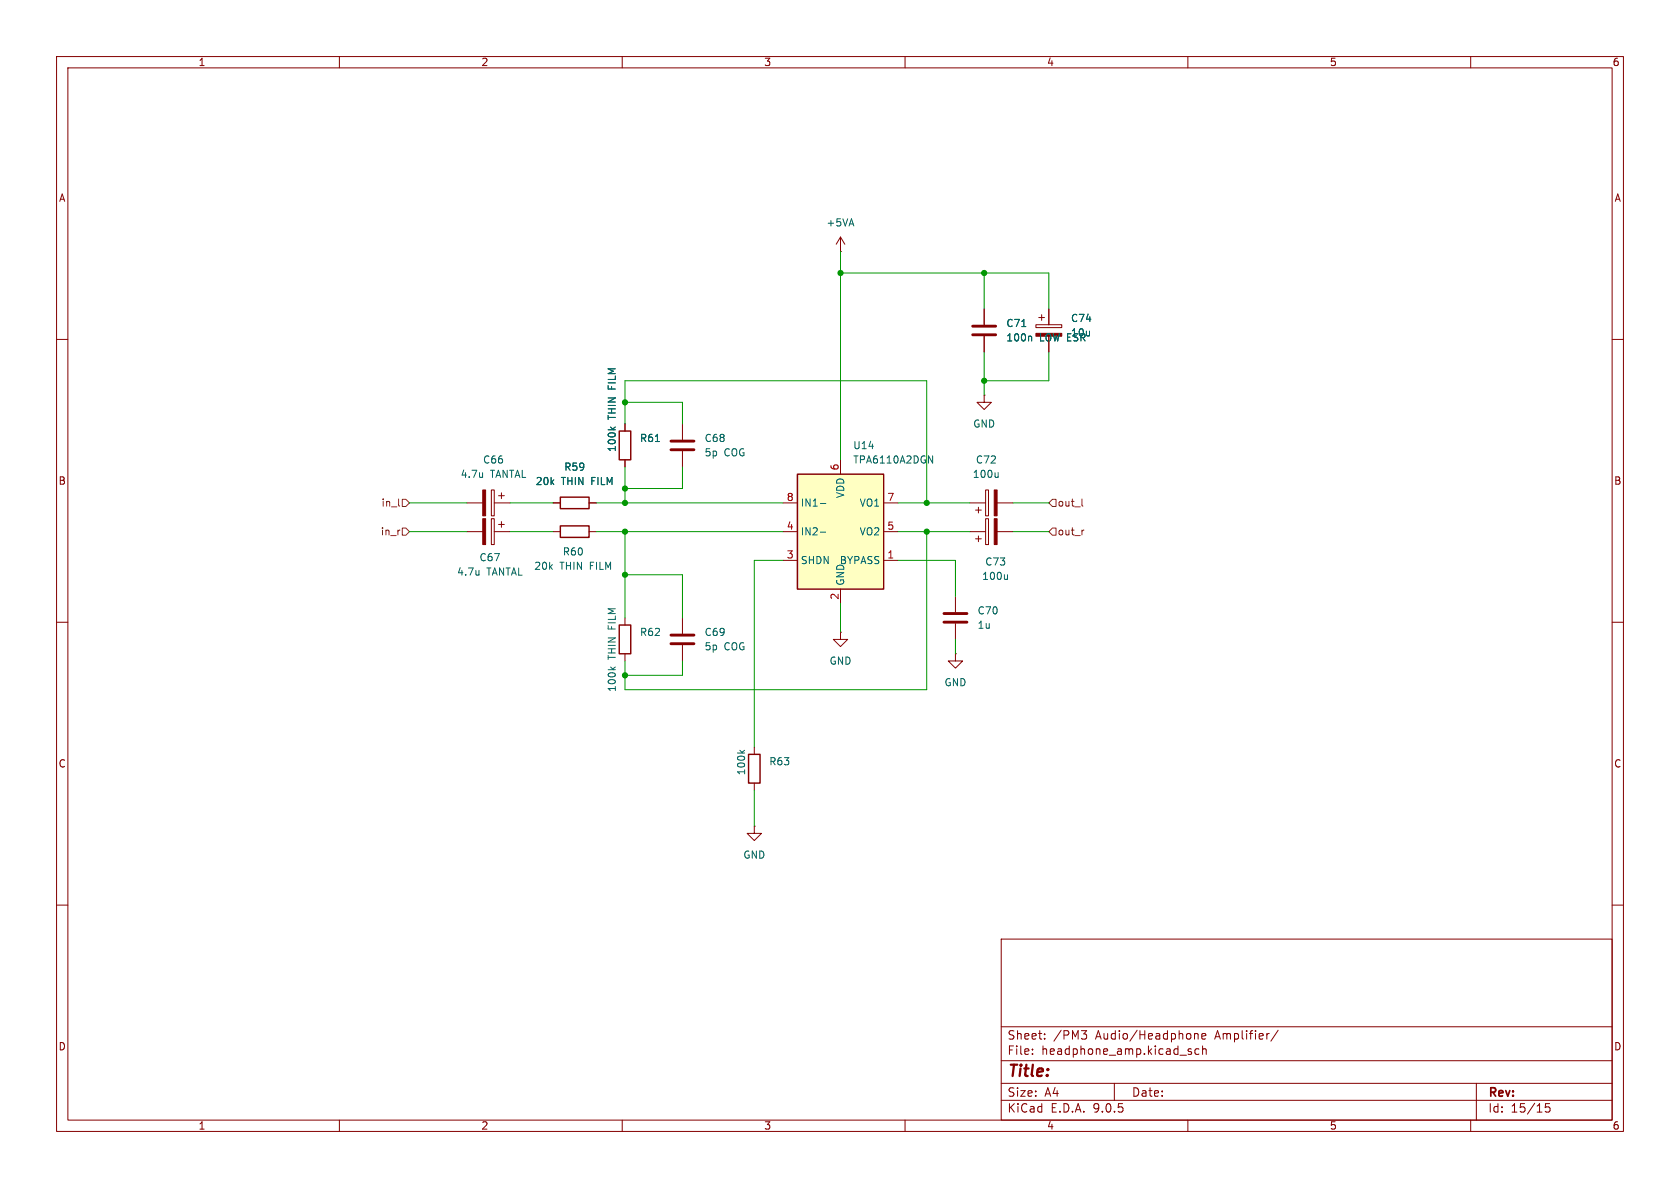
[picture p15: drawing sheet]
(kicad_sch
 (version 20250114)
 (generator "eeschema")
 (generator_version "9.0")
 (paper "A4")
 (lib_symbols
  (symbol "Amplifier_Audio:TPA6110A2DGN" (exclude_from_sim no) (in_bom yes) (on_board yes)
   (property "Reference" "U" (at -6.35 11.43 0) (effects (font (size 1.27 1.27))))
   (property "Value" "TPA6110A2DGN" (at 6.35 11.43 0) (effects (font (size 1.27 1.27))))
   (property "Footprint" "Package_SO:HVSSOP-8-1EP_3x3mm_P0.65mm_EP1.57x1.89mm" (at 0 0 0) (effects (font (size 1.27 1.27)
    (italic yes)) (hide yes)))
   (property "Datasheet" "https://www.ti.com/lit/ds/symlink/tpa6110a2.pdf" (at 0 0 0) (effects (font (size 1.27 1.27)) (hide yes)))
   (property "Description" "150-mW Stereo Audio Power Amplifier, HVSSOP" (at 0 0 0) (effects (font (size 1.27 1.27)) (hide yes)))
   (symbol "TPA6110A2DGN_0_1"
    (rectangle (start -7.62 10.16) (end 7.62 -10.16) (stroke (width 0.254) (type default)) (fill (type background))))
   (symbol "TPA6110A2DGN_1_1"
    (pin input line (at -10.16 5.08 0) (length 2.54) (name "IN1-" (effects (font (size 1.27 1.27)))) (number "8" (effects (font (size 1.27 1.27)))))
    (pin input line (at -10.16 0 0) (length 2.54) (name "IN2-" (effects (font (size 1.27 1.27)))) (number "4" (effects (font (size 1.27 1.27)))))
    (pin input line (at -10.16 -5.08 0) (length 2.54) (name "SHDN" (effects (font (size 1.27 1.27)))) (number "3" (effects (font (size 1.27 1.27)))))
    (pin power_in line (at 0 12.7 270) (length 2.54) (name "VDD" (effects (font (size 1.27 1.27)))) (number "6" (effects (font (size 1.27 1.27)))))
    (pin power_in line (at 0 -12.7 90) (length 2.54) (name "GND" (effects (font (size 1.27 1.27)))) (number "2" (effects (font (size 1.27 1.27)))))
    (pin passive line (at 0 -12.7 90) (length 2.54) (hide yes) (name "GND" (effects (font (size 1.27 1.27)))) (number "9" (effects (font (size 1.27 1.27)))))
    (pin output line (at 10.16 5.08 180) (length 2.54) (name "VO1" (effects (font (size 1.27 1.27)))) (number "7" (effects (font (size 1.27 1.27)))))
    (pin output line (at 10.16 0 180) (length 2.54) (name "VO2" (effects (font (size 1.27 1.27)))) (number "5" (effects (font (size 1.27 1.27)))))
    (pin passive line (at 10.16 -5.08 180) (length 2.54) (name "BYPASS" (effects (font (size 1.27 1.27)))) (number "1" (effects (font (size 1.27 1.27))))))
   (embedded_fonts no))
  (symbol "Device:C"
   (pin_numbers (hide yes))
   (pin_names
    (offset 0.254)) (exclude_from_sim no) (in_bom yes) (on_board yes)
   (property "Reference" "C" (at 0.635 2.54 0) (effects (font (size 1.27 1.27)) (justify left)))
   (property "Value" "C" (at 0.635 -2.54 0) (effects (font (size 1.27 1.27)) (justify left)))
   (property "Footprint" "" (at 0.9652 -3.81 0) (effects (font (size 1.27 1.27)) (hide yes)))
   (property "Datasheet" "~" (at 0 0 0) (effects (font (size 1.27 1.27)) (hide yes)))
   (property "Description" "Unpolarized capacitor" (at 0 0 0) (effects (font (size 1.27 1.27)) (hide yes)))
   (symbol "C_0_1"
    (polyline (pts (xy -2.032 0.762) (xy 2.032 0.762)) (stroke (width 0.508) (type default)) (fill (type none)))
    (polyline (pts (xy -2.032 -0.762) (xy 2.032 -0.762)) (stroke (width 0.508) (type default)) (fill (type none))))
   (symbol "C_1_1"
    (pin passive line (at 0 3.81 270) (length 2.794) (name "~" (effects (font (size 1.27 1.27)))) (number "1" (effects (font (size 1.27 1.27)))))
    (pin passive line (at 0 -3.81 90) (length 2.794) (name "~" (effects (font (size 1.27 1.27)))) (number "2" (effects (font (size 1.27 1.27))))))
   (embedded_fonts no))
  (symbol "Device:C_Polarized"
   (pin_numbers (hide yes))
   (pin_names
    (offset 0.254)) (exclude_from_sim no) (in_bom yes) (on_board yes)
   (property "Reference" "C" (at 0.635 2.54 0) (effects (font (size 1.27 1.27)) (justify left)))
   (property "Value" "C_Polarized" (at 0.635 -2.54 0) (effects (font (size 1.27 1.27)) (justify left)))
   (property "Footprint" "" (at 0.9652 -3.81 0) (effects (font (size 1.27 1.27)) (hide yes)))
   (property "Datasheet" "~" (at 0 0 0) (effects (font (size 1.27 1.27)) (hide yes)))
   (property "Description" "Polarized capacitor" (at 0 0 0) (effects (font (size 1.27 1.27)) (hide yes)))
   (symbol "C_Polarized_0_1"
    (rectangle (start -2.286 0.508) (end 2.286 1.016) (stroke (width 0) (type default)) (fill (type none)))
    (polyline (pts (xy -1.778 2.286) (xy -0.762 2.286)) (stroke (width 0) (type default)) (fill (type none)))
    (polyline (pts (xy -1.27 2.794) (xy -1.27 1.778)) (stroke (width 0) (type default)) (fill (type none)))
    (rectangle (start 2.286 -0.508) (end -2.286 -1.016) (stroke (width 0) (type default)) (fill (type outline))))
   (symbol "C_Polarized_1_1"
    (pin passive line (at 0 3.81 270) (length 2.794) (name "~" (effects (font (size 1.27 1.27)))) (number "1" (effects (font (size 1.27 1.27)))))
    (pin passive line (at 0 -3.81 90) (length 2.794) (name "~" (effects (font (size 1.27 1.27)))) (number "2" (effects (font (size 1.27 1.27))))))
   (embedded_fonts no))
  (symbol "Device:R"
   (pin_numbers (hide yes))
   (pin_names
    (offset 0)) (exclude_from_sim no) (in_bom yes) (on_board yes)
   (property "Reference" "R" (at 2.032 0 90) (effects (font (size 1.27 1.27))))
   (property "Value" "R" (at 0 0 90) (effects (font (size 1.27 1.27))))
   (property "Footprint" "" (at -1.778 0 90) (effects (font (size 1.27 1.27)) (hide yes)))
   (property "Datasheet" "~" (at 0 0 0) (effects (font (size 1.27 1.27)) (hide yes)))
   (property "Description" "Resistor" (at 0 0 0) (effects (font (size 1.27 1.27)) (hide yes)))
   (symbol "R_0_1"
    (rectangle (start -1.016 -2.54) (end 1.016 2.54) (stroke (width 0.254) (type default)) (fill (type none))))
   (symbol "R_1_1"
    (pin passive line (at 0 3.81 270) (length 1.27) (name "~" (effects (font (size 1.27 1.27)))) (number "1" (effects (font (size 1.27 1.27)))))
    (pin passive line (at 0 -3.81 90) (length 1.27) (name "~" (effects (font (size 1.27 1.27)))) (number "2" (effects (font (size 1.27 1.27))))))
   (embedded_fonts no))
  (symbol "power:+5VA"
   (power)
   (pin_numbers (hide yes))
   (pin_names
    (offset 0) (hide yes)) (exclude_from_sim no) (in_bom yes) (on_board yes)
   (property "Reference" "#PWR" (at 0 -3.81 0) (effects (font (size 1.27 1.27)) (hide yes)))
   (property "Value" "+5VA" (at 0 3.556 0) (effects (font (size 1.27 1.27))))
   (property "Footprint" "" (at 0 0 0) (effects (font (size 1.27 1.27)) (hide yes)))
   (property "Datasheet" "" (at 0 0 0) (effects (font (size 1.27 1.27)) (hide yes)))
   (property "Description" "Power symbol creates a global label with name \"+5VA\"" (at 0 0 0) (effects (font (size 1.27 1.27)) (hide yes)))
   (symbol "+5VA_0_1"
    (polyline (pts (xy -0.762 1.27) (xy 0 2.54)) (stroke (width 0) (type default)) (fill (type none)))
    (polyline (pts (xy 0 2.54) (xy 0.762 1.27)) (stroke (width 0) (type default)) (fill (type none)))
    (polyline (pts (xy 0 0) (xy 0 2.54)) (stroke (width 0) (type default)) (fill (type none))))
   (symbol "+5VA_1_1"
    (pin power_in line (at 0 0 90) (length 0) (name "~" (effects (font (size 1.27 1.27)))) (number "1" (effects (font (size 1.27 1.27))))))
   (embedded_fonts no))
  (symbol "power:GND"
   (power)
   (pin_numbers (hide yes))
   (pin_names
    (offset 0) (hide yes)) (exclude_from_sim no) (in_bom yes) (on_board yes)
   (property "Reference" "#PWR" (at 0 -6.35 0) (effects (font (size 1.27 1.27)) (hide yes)))
   (property "Value" "GND" (at 0 -3.81 0) (effects (font (size 1.27 1.27))))
   (property "Footprint" "" (at 0 0 0) (effects (font (size 1.27 1.27)) (hide yes)))
   (property "Datasheet" "" (at 0 0 0) (effects (font (size 1.27 1.27)) (hide yes)))
   (property "Description" "Power symbol creates a global label with name \"GND\" , ground" (at 0 0 0) (effects (font (size 1.27 1.27)) (hide yes)))
   (symbol "GND_0_1"
    (polyline (pts (xy 0 0) (xy 0 -1.27) (xy 1.27 -1.27) (xy 0 -2.54) (xy -1.27 -1.27) (xy 0 -1.27)) (stroke (width 0) (type default)) (fill (type none))))
   (symbol "GND_1_1"
    (pin power_in line (at 0 0 270) (length 0) (name "~" (effects (font (size 1.27 1.27)))) (number "1" (effects (font (size 1.27 1.27))))))
   (embedded_fonts no)))
 (junction
  (at 110.49 93.98)
  (diameter 0)
  (color 0 0 0 0))
 (junction
  (at 163.83 88.9)
  (diameter 0)
  (color 0 0 0 0))
 (junction
  (at 110.49 119.38)
  (diameter 0)
  (color 0 0 0 0))
 (junction
  (at 148.59 48.26)
  (diameter 0)
  (color 0 0 0 0))
 (junction
  (at 110.49 88.9)
  (diameter 0)
  (color 0 0 0 0))
 (junction
  (at 173.99 48.26)
  (diameter 0)
  (color 0 0 0 0))
 (junction
  (at 110.49 71.12)
  (diameter 0)
  (color 0 0 0 0))
 (junction
  (at 173.99 67.31)
  (diameter 0)
  (color 0 0 0 0))
 (junction
  (at 110.49 101.6)
  (diameter 0)
  (color 0 0 0 0))
 (junction
  (at 110.49 86.36)
  (diameter 0)
  (color 0 0 0 0))
 (junction
  (at 163.83 93.98)
  (diameter 0)
  (color 0 0 0 0))
 (wire
  (pts (xy 105.41 93.98) (xy 110.49 93.98))
  (stroke (width 0) (type default)))
 (wire
  (pts (xy 173.99 48.26) (xy 185.42 48.26))
  (stroke (width 0) (type default)))
 (wire
  (pts (xy 110.49 116.84) (xy 110.49 119.38))
  (stroke (width 0) (type default)))
 (wire
  (pts (xy 163.83 93.98) (xy 158.75 93.98))
  (stroke (width 0) (type default)))
 (wire
  (pts (xy 110.49 74.93) (xy 110.49 71.12))
  (stroke (width 0) (type default)))
 (wire
  (pts (xy 90.17 93.98) (xy 97.79 93.98))
  (stroke (width 0) (type default)))
 (wire
  (pts (xy 168.91 99.06) (xy 168.91 105.41))
  (stroke (width 0) (type default)))
 (wire
  (pts (xy 120.65 86.36) (xy 110.49 86.36))
  (stroke (width 0) (type default)))
 (wire
  (pts (xy 110.49 93.98) (xy 138.43 93.98))
  (stroke (width 0) (type default)))
 (wire
  (pts (xy 163.83 88.9) (xy 171.45 88.9))
  (stroke (width 0) (type default)))
 (wire
  (pts (xy 110.49 93.98) (xy 110.49 101.6))
  (stroke (width 0) (type default)))
 (wire
  (pts (xy 110.49 86.36) (xy 110.49 88.9))
  (stroke (width 0) (type default)))
 (wire
  (pts (xy 148.59 44.45) (xy 148.59 48.26))
  (stroke (width 0) (type default)))
 (wire
  (pts (xy 173.99 62.23) (xy 173.99 67.31))
  (stroke (width 0) (type default)))
 (wire
  (pts (xy 110.49 101.6) (xy 110.49 109.22))
  (stroke (width 0) (type default)))
 (wire
  (pts (xy 110.49 121.92) (xy 163.83 121.92))
  (stroke (width 0) (type default)))
 (wire
  (pts (xy 110.49 67.31) (xy 163.83 67.31))
  (stroke (width 0) (type default)))
 (wire
  (pts (xy 120.65 82.55) (xy 120.65 86.36))
  (stroke (width 0) (type default)))
 (wire
  (pts (xy 185.42 48.26) (xy 185.42 54.61))
  (stroke (width 0) (type default)))
 (wire
  (pts (xy 90.17 88.9) (xy 97.79 88.9))
  (stroke (width 0) (type default)))
 (wire
  (pts (xy 110.49 82.55) (xy 110.49 86.36))
  (stroke (width 0) (type default)))
 (wire
  (pts (xy 163.83 121.92) (xy 163.83 93.98))
  (stroke (width 0) (type default)))
 (wire
  (pts (xy 173.99 67.31) (xy 173.99 69.85))
  (stroke (width 0) (type default)))
 (wire
  (pts (xy 120.65 74.93) (xy 120.65 71.12))
  (stroke (width 0) (type default)))
 (wire
  (pts (xy 173.99 67.31) (xy 185.42 67.31))
  (stroke (width 0) (type default)))
 (wire
  (pts (xy 105.41 88.9) (xy 110.49 88.9))
  (stroke (width 0) (type default)))
 (wire
  (pts (xy 179.07 88.9) (xy 185.42 88.9))
  (stroke (width 0) (type default)))
 (wire
  (pts (xy 148.59 81.28) (xy 148.59 48.26))
  (stroke (width 0) (type default)))
 (wire
  (pts (xy 163.83 67.31) (xy 163.83 88.9))
  (stroke (width 0) (type default)))
 (wire
  (pts (xy 185.42 62.23) (xy 185.42 67.31))
  (stroke (width 0) (type default)))
 (wire
  (pts (xy 148.59 106.68) (xy 148.59 111.76))
  (stroke (width 0) (type default)))
 (wire
  (pts (xy 120.65 109.22) (xy 120.65 101.6))
  (stroke (width 0) (type default)))
 (wire
  (pts (xy 133.35 139.7) (xy 133.35 146.05))
  (stroke (width 0) (type default)))
 (wire
  (pts (xy 158.75 99.06) (xy 168.91 99.06))
  (stroke (width 0) (type default)))
 (wire
  (pts (xy 120.65 101.6) (xy 110.49 101.6))
  (stroke (width 0) (type default)))
 (wire
  (pts (xy 163.83 93.98) (xy 171.45 93.98))
  (stroke (width 0) (type default)))
 (wire
  (pts (xy 72.39 93.98) (xy 82.55 93.98))
  (stroke (width 0) (type default)))
 (wire
  (pts (xy 173.99 48.26) (xy 173.99 54.61))
  (stroke (width 0) (type default)))
 (wire
  (pts (xy 120.65 116.84) (xy 120.65 119.38))
  (stroke (width 0) (type default)))
 (wire
  (pts (xy 110.49 71.12) (xy 110.49 67.31))
  (stroke (width 0) (type default)))
 (wire
  (pts (xy 110.49 119.38) (xy 110.49 121.92))
  (stroke (width 0) (type default)))
 (wire
  (pts (xy 110.49 88.9) (xy 138.43 88.9))
  (stroke (width 0) (type default)))
 (wire
  (pts (xy 120.65 119.38) (xy 110.49 119.38))
  (stroke (width 0) (type default)))
 (wire
  (pts (xy 133.35 99.06) (xy 138.43 99.06))
  (stroke (width 0) (type default)))
 (wire
  (pts (xy 179.07 93.98) (xy 185.42 93.98))
  (stroke (width 0) (type default)))
 (wire
  (pts (xy 120.65 71.12) (xy 110.49 71.12))
  (stroke (width 0) (type default)))
 (wire
  (pts (xy 148.59 48.26) (xy 173.99 48.26))
  (stroke (width 0) (type default)))
 (wire
  (pts (xy 72.39 88.9) (xy 82.55 88.9))
  (stroke (width 0) (type default)))
 (wire
  (pts (xy 168.91 113.03) (xy 168.91 115.57))
  (stroke (width 0) (type default)))
 (wire
  (pts (xy 133.35 132.08) (xy 133.35 99.06))
  (stroke (width 0) (type default)))
 (wire
  (pts (xy 163.83 88.9) (xy 158.75 88.9))
  (stroke (width 0) (type default)))
 (hierarchical_label "out_l"
  (shape input)
  (at 185.42 88.9 0)
  (effects (font (size 1.27 1.27)) (justify left)))
 (hierarchical_label "out_r"
  (shape input)
  (at 185.42 93.98 0)
  (effects (font (size 1.27 1.27)) (justify left)))
 (hierarchical_label "in_r"
  (shape input)
  (at 72.39 93.98 180)
  (effects (font (size 1.27 1.27)) (justify right)))
 (hierarchical_label "in_l"
  (shape input)
  (at 72.39 88.9 180)
  (effects (font (size 1.27 1.27)) (justify right)))
 (symbol
  (lib_id "Device:C")
  (at 173.99 58.42 0)
  (unit 1)
  (exclude_from_sim no)
  (in_bom yes)
  (on_board yes)
  (dnp no)
  (fields_autoplaced yes)
  (property "Reference" "C71" (at 177.8 57.1499 0) (effects (font (size 1.27 1.27)) (justify left)))
  (property "Value" "100n LOW ESR" (at 177.8 59.6899 0) (effects (font (size 1.27 1.27)) (justify left)))
  (property "Footprint" "Capacitor_SMD:C_0603_1608Metric" (at 174.9552 62.23 0) (effects (font (size 1.27 1.27)) (hide yes)))
  (property "Datasheet" "~" (at 173.99 58.42 0) (effects (font (size 1.27 1.27)) (hide yes)))
  (property "Description" "Unpolarized capacitor" (at 173.99 58.42 0) (effects (font (size 1.27 1.27)) (hide yes)))
  (property "MPN" "GPC0603104-X7R" (at 173.99 58.42 0) (effects (font (size 1.27 1.27)) (hide yes)))
  (property "Manufacturer" "" (at 173.99 58.42 0) (effects (font (size 1.27 1.27)) (hide yes)))
  (property "Sim.Type" "" (at 173.99 58.42 0) (effects (font (size 1.27 1.27)) (hide yes)))
  (pin "2")
  (pin "1")
  (instances (project "" (path "" (reference "C71") (unit 1))) (project "HW_prototype_2025-07-08" (path "" (reference "C?") (unit 1)))))
 (symbol
  (lib_id "Device:R")
  (at 133.35 135.89 180)
  (unit 1)
  (exclude_from_sim no)
  (in_bom yes)
  (on_board yes)
  (dnp no)
  (property "Reference" "R63" (at 135.89 134.6199 0) (effects (font (size 1.27 1.27)) (justify right)))
  (property "Value" "100k" (at 131.064 137.16 90) (effects (font (size 1.27 1.27)) (justify right)))
  (property "Footprint" "Resistor_SMD:R_0603_1608Metric" (at 135.128 135.89 90) (effects (font (size 1.27 1.27)) (hide yes)))
  (property "Datasheet" "~" (at 133.35 135.89 0) (effects (font (size 1.27 1.27)) (hide yes)))
  (property "Description" "Resistor" (at 133.35 135.89 0) (effects (font (size 1.27 1.27)) (hide yes)))
  (property "MPN" "GPR0603100K" (at 133.35 135.89 0) (effects (font (size 1.27 1.27)) (hide yes)))
  (property "Manufacturer" "" (at 133.35 135.89 0) (effects (font (size 1.27 1.27)) (hide yes)))
  (property "Sim.Type" "" (at 133.35 135.89 0) (effects (font (size 1.27 1.27)) (hide yes)))
  (pin "2")
  (pin "1")
  (instances (project "" (path "" (reference "R63") (unit 1))) (project "HW_prototype_2025-07-08" (path "" (reference "R?") (unit 1)))))
 (symbol
  (lib_id "power:GND")
  (at 168.91 115.57 0)
  (unit 1)
  (exclude_from_sim no)
  (in_bom yes)
  (on_board yes)
  (dnp no)
  (fields_autoplaced yes)
  (property "Reference" "#PWR0103" (at 168.91 121.92 0) (effects (font (size 1.27 1.27)) (hide yes)))
  (property "Value" "GND" (at 168.91 120.65 0) (effects (font (size 1.27 1.27))))
  (property "Footprint" "" (at 168.91 115.57 0) (effects (font (size 1.27 1.27)) (hide yes)))
  (property "Datasheet" "" (at 168.91 115.57 0) (effects (font (size 1.27 1.27)) (hide yes)))
  (property "Description" "Power symbol creates a global label with name \"GND\" , ground" (at 168.91 115.57 0) (effects (font (size 1.27 1.27)) (hide yes)))
  (pin "1")
  (instances (project "" (path "" (reference "#PWR0103") (unit 1))) (project "HW_prototype_2025-07-08" (path "" (reference "#PWR?") (unit 1)))))
 (symbol
  (lib_id "Device:R")
  (at 101.6 88.9 90)
  (unit 1)
  (exclude_from_sim no)
  (in_bom yes)
  (on_board yes)
  (dnp no)
  (fields_autoplaced yes)
  (property "Reference" "R59" (at 101.6 82.55 90) (effects (font (size 1.27 1.27))))
  (property "Value" "20k THIN FILM" (at 101.6 85.09 90) (effects (font (size 1.27 1.27))))
  (property "Footprint" "Resistor_SMD:R_0603_1608Metric" (at 101.6 90.678 90) (effects (font (size 1.27 1.27)) (hide yes)))
  (property "Datasheet" "~" (at 101.6 88.9 0) (effects (font (size 1.27 1.27)) (hide yes)))
  (property "Description" "Resistor" (at 101.6 88.9 0) (effects (font (size 1.27 1.27)) (hide yes)))
  (property "MPN" "GPR060320K" (at 101.6 88.9 90) (effects (font (size 1.27 1.27)) (hide yes)))
  (property "Manufacturer" "" (at 101.6 88.9 90) (effects (font (size 1.27 1.27)) (hide yes)))
  (property "Sim.Type" "" (at 101.6 88.9 90) (effects (font (size 1.27 1.27)) (hide yes)))
  (pin "2")
  (pin "1")
  (instances (project "" (path "" (reference "R59") (unit 1))) (project "HW_prototype_2025-07-08" (path "" (reference "R?") (unit 1)))))
 (symbol
  (lib_id "power:GND")
  (at 173.99 69.85 0)
  (unit 1)
  (exclude_from_sim no)
  (in_bom yes)
  (on_board yes)
  (dnp no)
  (fields_autoplaced yes)
  (property "Reference" "#PWR0104" (at 173.99 76.2 0) (effects (font (size 1.27 1.27)) (hide yes)))
  (property "Value" "GND" (at 173.99 74.93 0) (effects (font (size 1.27 1.27))))
  (property "Footprint" "" (at 173.99 69.85 0) (effects (font (size 1.27 1.27)) (hide yes)))
  (property "Datasheet" "" (at 173.99 69.85 0) (effects (font (size 1.27 1.27)) (hide yes)))
  (property "Description" "Power symbol creates a global label with name \"GND\" , ground" (at 173.99 69.85 0) (effects (font (size 1.27 1.27)) (hide yes)))
  (pin "1")
  (instances (project "" (path "" (reference "#PWR0104") (unit 1))) (project "HW_prototype_2025-07-08" (path "" (reference "#PWR?") (unit 1)))))
 (symbol
  (lib_id "Device:C")
  (at 120.65 78.74 0)
  (unit 1)
  (exclude_from_sim no)
  (in_bom yes)
  (on_board yes)
  (dnp no)
  (fields_autoplaced yes)
  (property "Reference" "C68" (at 124.46 77.4699 0) (effects (font (size 1.27 1.27)) (justify left)))
  (property "Value" "5p COG" (at 124.46 80.0099 0) (effects (font (size 1.27 1.27)) (justify left)))
  (property "Footprint" "Capacitor_SMD:C_0603_1608Metric" (at 121.6152 82.55 0) (effects (font (size 1.27 1.27)) (hide yes)))
  (property "Datasheet" "~" (at 120.65 78.74 0) (effects (font (size 1.27 1.27)) (hide yes)))
  (property "Description" "Unpolarized capacitor" (at 120.65 78.74 0) (effects (font (size 1.27 1.27)) (hide yes)))
  (property "MPN" "06035A5R0CAT2A" (at 120.65 78.74 0) (effects (font (size 1.27 1.27)) (hide yes)))
  (property "Manufacturer" "AVX" (at 120.65 78.74 0) (effects (font (size 1.27 1.27)) (hide yes)))
  (property "Sim.Type" "" (at 120.65 78.74 0) (effects (font (size 1.27 1.27)) (hide yes)))
  (pin "2")
  (pin "1")
  (instances (project "" (path "" (reference "C68") (unit 1))) (project "HW_prototype_2025-07-08" (path "" (reference "C?") (unit 1)))))
 (symbol
  (lib_id "Device:C_Polarized")
  (at 175.26 93.98 90)
  (unit 1)
  (exclude_from_sim no)
  (in_bom yes)
  (on_board yes)
  (dnp no)
  (property "Reference" "C73" (at 176.022 99.314 90) (effects (font (size 1.27 1.27))))
  (property "Value" "100u" (at 176.022 101.854 90) (effects (font (size 1.27 1.27))))
  (property "Footprint" "Capacitor_SMD:CP_Elec_6.3x7.7" (at 179.07 93.0148 0) (effects (font (size 1.27 1.27)) (hide yes)))
  (property "Datasheet" "~" (at 175.26 93.98 0) (effects (font (size 1.27 1.27)) (hide yes)))
  (property "Description" "Polarized capacitor" (at 175.26 93.98 0) (effects (font (size 1.27 1.27)) (hide yes)))
  (property "MPN" "865060445005" (at 175.26 93.98 90) (effects (font (size 1.27 1.27)) (hide yes)))
  (property "Manufacturer" "Wurth Elektronik " (at 175.26 93.98 90) (effects (font (size 1.27 1.27)) (hide yes)))
  (property "Sim.Type" "" (at 175.26 93.98 90) (effects (font (size 1.27 1.27)) (hide yes)))
  (pin "2")
  (pin "1")
  (instances (project "" (path "" (reference "C73") (unit 1))) (project "HW_prototype_2025-07-08" (path "" (reference "C?") (unit 1)))))
 (symbol
  (lib_id "Device:C_Polarized")
  (at 86.36 93.98 270)
  (unit 1)
  (exclude_from_sim no)
  (in_bom yes)
  (on_board yes)
  (dnp no)
  (property "Reference" "C67" (at 86.614 98.552 90) (effects (font (size 1.27 1.27))))
  (property "Value" "4.7u TANTAL" (at 86.614 101.092 90) (effects (font (size 1.27 1.27))))
  (property "Footprint" "Capacitor_Tantalum_SMD:CP_EIA-3216-18_Kemet-A" (at 82.55 94.9452 0) (effects (font (size 1.27 1.27)) (hide yes)))
  (property "Datasheet" "~" (at 86.36 93.98 0) (effects (font (size 1.27 1.27)) (hide yes)))
  (property "Description" "Polarized capacitor" (at 86.36 93.98 0) (effects (font (size 1.27 1.27)) (hide yes)))
  (property "MPN" "T495A475K010ATE1K3" (at 86.36 93.98 90) (effects (font (size 1.27 1.27)) (hide yes)))
  (property "Manufacturer" "Kemet" (at 86.36 93.98 90) (effects (font (size 1.27 1.27)) (hide yes)))
  (property "Sim.Type" "" (at 86.36 93.98 90) (effects (font (size 1.27 1.27)) (hide yes)))
  (pin "2")
  (pin "1")
  (instances (project "" (path "" (reference "C67") (unit 1))) (project "HW_prototype_2025-07-08" (path "" (reference "C?") (unit 1)))))
 (symbol
  (lib_id "Device:R")
  (at 101.6 93.98 90)
  (unit 1)
  (exclude_from_sim no)
  (in_bom yes)
  (on_board yes)
  (dnp no)
  (property "Reference" "R60" (at 101.346 97.536 90) (effects (font (size 1.27 1.27))))
  (property "Value" "20k THIN FILM" (at 101.346 100.076 90) (effects (font (size 1.27 1.27))))
  (property "Footprint" "Resistor_SMD:R_0603_1608Metric" (at 101.6 95.758 90) (effects (font (size 1.27 1.27)) (hide yes)))
  (property "Datasheet" "~" (at 101.6 93.98 0) (effects (font (size 1.27 1.27)) (hide yes)))
  (property "Description" "Resistor" (at 101.6 93.98 0) (effects (font (size 1.27 1.27)) (hide yes)))
  (property "MPN" "GPR060320K" (at 101.6 93.98 90) (effects (font (size 1.27 1.27)) (hide yes)))
  (property "Manufacturer" "" (at 101.6 93.98 90) (effects (font (size 1.27 1.27)) (hide yes)))
  (property "Sim.Type" "" (at 101.6 93.98 90) (effects (font (size 1.27 1.27)) (hide yes)))
  (pin "2")
  (pin "1")
  (instances (project "" (path "" (reference "R60") (unit 1))) (project "HW_prototype_2025-07-08" (path "" (reference "R?") (unit 1)))))
 (symbol
  (lib_id "Device:C_Polarized")
  (at 175.26 88.9 90)
  (unit 1)
  (exclude_from_sim no)
  (in_bom yes)
  (on_board yes)
  (dnp no)
  (fields_autoplaced yes)
  (property "Reference" "C72" (at 174.371 81.28 90) (effects (font (size 1.27 1.27))))
  (property "Value" "100u" (at 174.371 83.82 90) (effects (font (size 1.27 1.27))))
  (property "Footprint" "Capacitor_SMD:CP_Elec_6.3x7.7" (at 179.07 87.9348 0) (effects (font (size 1.27 1.27)) (hide yes)))
  (property "Datasheet" "~" (at 175.26 88.9 0) (effects (font (size 1.27 1.27)) (hide yes)))
  (property "Description" "Polarized capacitor" (at 175.26 88.9 0) (effects (font (size 1.27 1.27)) (hide yes)))
  (property "MPN" "865060445005" (at 175.26 88.9 90) (effects (font (size 1.27 1.27)) (hide yes)))
  (property "Manufacturer" "Wurth Elektronik " (at 175.26 88.9 90) (effects (font (size 1.27 1.27)) (hide yes)))
  (property "Sim.Type" "" (at 175.26 88.9 90) (effects (font (size 1.27 1.27)) (hide yes)))
  (pin "2")
  (pin "1")
  (instances (project "" (path "" (reference "C72") (unit 1))) (project "HW_prototype_2025-07-08" (path "" (reference "C?") (unit 1)))))
 (symbol
  (lib_id "Device:R")
  (at 110.49 78.74 180)
  (unit 1)
  (exclude_from_sim no)
  (in_bom yes)
  (on_board yes)
  (dnp no)
  (property "Reference" "R61" (at 113.03 77.4699 0) (effects (font (size 1.27 1.27)) (justify right)))
  (property "Value" "100k THIN FILM" (at 108.204 80.01 90) (effects (font (size 1.27 1.27)) (justify right)))
  (property "Footprint" "Resistor_SMD:R_0603_1608Metric" (at 112.268 78.74 90) (effects (font (size 1.27 1.27)) (hide yes)))
  (property "Datasheet" "~" (at 110.49 78.74 0) (effects (font (size 1.27 1.27)) (hide yes)))
  (property "Description" "Resistor" (at 110.49 78.74 0) (effects (font (size 1.27 1.27)) (hide yes)))
  (property "MPN" "GPR0603100K" (at 110.49 78.74 0) (effects (font (size 1.27 1.27)) (hide yes)))
  (property "Manufacturer" "" (at 110.49 78.74 0) (effects (font (size 1.27 1.27)) (hide yes)))
  (property "Sim.Type" "" (at 110.49 78.74 0) (effects (font (size 1.27 1.27)) (hide yes)))
  (pin "2")
  (pin "1")
  (instances (project "" (path "" (reference "R61") (unit 1))) (project "HW_prototype_2025-07-08" (path "" (reference "R?") (unit 1)))))
 (symbol
  (lib_id "Device:C")
  (at 120.65 113.03 0)
  (unit 1)
  (exclude_from_sim no)
  (in_bom yes)
  (on_board yes)
  (dnp no)
  (fields_autoplaced yes)
  (property "Reference" "C69" (at 124.46 111.7599 0) (effects (font (size 1.27 1.27)) (justify left)))
  (property "Value" "5p COG" (at 124.46 114.2999 0) (effects (font (size 1.27 1.27)) (justify left)))
  (property "Footprint" "Capacitor_SMD:C_0603_1608Metric" (at 121.6152 116.84 0) (effects (font (size 1.27 1.27)) (hide yes)))
  (property "Datasheet" "~" (at 120.65 113.03 0) (effects (font (size 1.27 1.27)) (hide yes)))
  (property "Description" "Unpolarized capacitor" (at 120.65 113.03 0) (effects (font (size 1.27 1.27)) (hide yes)))
  (property "MPN" "06035A5R0CAT2A" (at 120.65 113.03 0) (effects (font (size 1.27 1.27)) (hide yes)))
  (property "Manufacturer" "AVX" (at 120.65 113.03 0) (effects (font (size 1.27 1.27)) (hide yes)))
  (property "Sim.Type" "" (at 120.65 113.03 0) (effects (font (size 1.27 1.27)) (hide yes)))
  (pin "2")
  (pin "1")
  (instances (project "" (path "" (reference "C69") (unit 1))) (project "HW_prototype_2025-07-08" (path "" (reference "C?") (unit 1)))))
 (symbol
  (lib_id "Device:R")
  (at 110.49 113.03 180)
  (unit 1)
  (exclude_from_sim no)
  (in_bom yes)
  (on_board yes)
  (dnp no)
  (property "Reference" "R62" (at 113.03 111.7599 0) (effects (font (size 1.27 1.27)) (justify right)))
  (property "Value" "100k THIN FILM" (at 108.204 122.428 90) (effects (font (size 1.27 1.27)) (justify right)))
  (property "Footprint" "Resistor_SMD:R_0603_1608Metric" (at 112.268 113.03 90) (effects (font (size 1.27 1.27)) (hide yes)))
  (property "Datasheet" "~" (at 110.49 113.03 0) (effects (font (size 1.27 1.27)) (hide yes)))
  (property "Description" "Resistor" (at 110.49 113.03 0) (effects (font (size 1.27 1.27)) (hide yes)))
  (property "MPN" "GPR0603100K" (at 110.49 113.03 0) (effects (font (size 1.27 1.27)) (hide yes)))
  (property "Manufacturer" "" (at 110.49 113.03 0) (effects (font (size 1.27 1.27)) (hide yes)))
  (property "Sim.Type" "" (at 110.49 113.03 0) (effects (font (size 1.27 1.27)) (hide yes)))
  (pin "2")
  (pin "1")
  (instances (project "" (path "" (reference "R62") (unit 1))) (project "HW_prototype_2025-07-08" (path "" (reference "R?") (unit 1)))))
 (symbol
  (lib_id "Amplifier_Audio:TPA6110A2DGN")
  (at 148.59 93.98 0)
  (unit 1)
  (exclude_from_sim no)
  (in_bom yes)
  (on_board yes)
  (dnp no)
  (fields_autoplaced yes)
  (property "Reference" "U14" (at 150.7333 78.74 0) (effects (font (size 1.27 1.27)) (justify left)))
  (property "Value" "TPA6110A2DGN" (at 150.7333 81.28 0) (effects (font (size 1.27 1.27)) (justify left)))
  (property "Footprint" "Package_SO:HVSSOP-8-1EP_3x3mm_P0.65mm_EP1.57x1.89mm" (at 148.59 93.98 0) (effects (font (size 1.27 1.27)
    (italic yes)) (hide yes)))
  (property "Datasheet" "https://www.ti.com/lit/ds/symlink/tpa6110a2.pdf" (at 148.59 93.98 0) (effects (font (size 1.27 1.27)) (hide yes)))
  (property "Description" "150-mW Stereo Audio Power Amplifier, HVSSOP" (at 148.59 93.98 0) (effects (font (size 1.27 1.27)) (hide yes)))
  (property "MPN" "TPA6110A2DGN" (at 148.59 93.98 0) (effects (font (size 1.27 1.27)) (hide yes)))
  (property "Manufacturer" "Texas Instruments" (at 148.59 93.98 0) (effects (font (size 1.27 1.27)) (hide yes)))
  (property "Sim.Type" "" (at 148.59 93.98 0) (effects (font (size 1.27 1.27)) (hide yes)))
  (pin "5")
  (pin "8")
  (pin "7")
  (pin "3")
  (pin "6")
  (pin "2")
  (pin "9")
  (pin "4")
  (pin "1")
  (instances (project "" (path "" (reference "U14") (unit 1))) (project "HW_prototype_2025-07-08" (path "" (reference "U?") (unit 1)))))
 (symbol
  (lib_id "power:+5VA")
  (at 148.59 44.45 0)
  (unit 1)
  (exclude_from_sim no)
  (in_bom yes)
  (on_board yes)
  (dnp no)
  (fields_autoplaced yes)
  (property "Reference" "#PWR0101" (at 148.59 48.26 0) (effects (font (size 1.27 1.27)) (hide yes)))
  (property "Value" "+5VA" (at 148.59 39.37 0) (effects (font (size 1.27 1.27))))
  (property "Footprint" "" (at 148.59 44.45 0) (effects (font (size 1.27 1.27)) (hide yes)))
  (property "Datasheet" "" (at 148.59 44.45 0) (effects (font (size 1.27 1.27)) (hide yes)))
  (property "Description" "Power symbol creates a global label with name \"+5VA\"" (at 148.59 44.45 0) (effects (font (size 1.27 1.27)) (hide yes)))
  (pin "1")
  (instances (project "" (path "" (reference "#PWR0101") (unit 1))) (project "HW_prototype_2025-07-08" (path "" (reference "#PWR?") (unit 1)))))
 (symbol
  (lib_id "Device:C_Polarized")
  (at 185.42 58.42 0)
  (unit 1)
  (exclude_from_sim no)
  (in_bom yes)
  (on_board yes)
  (dnp no)
  (fields_autoplaced yes)
  (property "Reference" "C74" (at 189.23 56.2609 0) (effects (font (size 1.27 1.27)) (justify left)))
  (property "Value" "10u" (at 189.23 58.8009 0) (effects (font (size 1.27 1.27)) (justify left)))
  (property "Footprint" "Capacitor_SMD:CP_Elec_6.3x7.7" (at 186.3852 62.23 0) (effects (font (size 1.27 1.27)) (hide yes)))
  (property "Datasheet" "~" (at 185.42 58.42 0) (effects (font (size 1.27 1.27)) (hide yes)))
  (property "Description" "Polarized capacitor" (at 185.42 58.42 0) (effects (font (size 1.27 1.27)) (hide yes)))
  (property "MPN" "EEE-1HA100AP" (at 185.42 58.42 0) (effects (font (size 1.27 1.27)) (hide yes)))
  (property "Manufacturer" "Panasonic" (at 185.42 58.42 0) (effects (font (size 1.27 1.27)) (hide yes)))
  (property "Sim.Type" "" (at 185.42 58.42 0) (effects (font (size 1.27 1.27)) (hide yes)))
  (pin "2")
  (pin "1")
  (instances (project "" (path "" (reference "C74") (unit 1))) (project "HW_prototype_2025-07-08" (path "" (reference "C?") (unit 1)))))
 (symbol
  (lib_id "Device:C")
  (at 168.91 109.22 0)
  (unit 1)
  (exclude_from_sim no)
  (in_bom yes)
  (on_board yes)
  (dnp no)
  (fields_autoplaced yes)
  (property "Reference" "C70" (at 172.72 107.9499 0) (effects (font (size 1.27 1.27)) (justify left)))
  (property "Value" "1u" (at 172.72 110.4899 0) (effects (font (size 1.27 1.27)) (justify left)))
  (property "Footprint" "Capacitor_SMD:C_0805_2012Metric" (at 169.8752 113.03 0) (effects (font (size 1.27 1.27)) (hide yes)))
  (property "Datasheet" "~" (at 168.91 109.22 0) (effects (font (size 1.27 1.27)) (hide yes)))
  (property "Description" "Unpolarized capacitor" (at 168.91 109.22 0) (effects (font (size 1.27 1.27)) (hide yes)))
  (property "MPN" "GPC0805105" (at 168.91 109.22 0) (effects (font (size 1.27 1.27)) (hide yes)))
  (property "Manufacturer" "" (at 168.91 109.22 0) (effects (font (size 1.27 1.27)) (hide yes)))
  (property "Sim.Type" "" (at 168.91 109.22 0) (effects (font (size 1.27 1.27)) (hide yes)))
  (pin "2")
  (pin "1")
  (instances (project "" (path "" (reference "C70") (unit 1))) (project "HW_prototype_2025-07-08" (path "" (reference "C?") (unit 1)))))
 (symbol
  (lib_id "power:GND")
  (at 133.35 146.05 0)
  (unit 1)
  (exclude_from_sim no)
  (in_bom yes)
  (on_board yes)
  (dnp no)
  (fields_autoplaced yes)
  (property "Reference" "#PWR0100" (at 133.35 152.4 0) (effects (font (size 1.27 1.27)) (hide yes)))
  (property "Value" "GND" (at 133.35 151.13 0) (effects (font (size 1.27 1.27))))
  (property "Footprint" "" (at 133.35 146.05 0) (effects (font (size 1.27 1.27)) (hide yes)))
  (property "Datasheet" "" (at 133.35 146.05 0) (effects (font (size 1.27 1.27)) (hide yes)))
  (property "Description" "Power symbol creates a global label with name \"GND\" , ground" (at 133.35 146.05 0) (effects (font (size 1.27 1.27)) (hide yes)))
  (pin "1")
  (instances (project "" (path "" (reference "#PWR0100") (unit 1))) (project "HW_prototype_2025-07-08" (path "" (reference "#PWR?") (unit 1)))))
 (symbol
  (lib_id "power:GND")
  (at 148.59 111.76 0)
  (unit 1)
  (exclude_from_sim no)
  (in_bom yes)
  (on_board yes)
  (dnp no)
  (fields_autoplaced yes)
  (property "Reference" "#PWR0102" (at 148.59 118.11 0) (effects (font (size 1.27 1.27)) (hide yes)))
  (property "Value" "GND" (at 148.59 116.84 0) (effects (font (size 1.27 1.27))))
  (property "Footprint" "" (at 148.59 111.76 0) (effects (font (size 1.27 1.27)) (hide yes)))
  (property "Datasheet" "" (at 148.59 111.76 0) (effects (font (size 1.27 1.27)) (hide yes)))
  (property "Description" "Power symbol creates a global label with name \"GND\" , ground" (at 148.59 111.76 0) (effects (font (size 1.27 1.27)) (hide yes)))
  (pin "1")
  (instances (project "" (path "" (reference "#PWR0102") (unit 1))) (project "HW_prototype_2025-07-08" (path "" (reference "#PWR?") (unit 1)))))
 (symbol
  (lib_id "Device:C_Polarized")
  (at 86.36 88.9 270)
  (unit 1)
  (exclude_from_sim no)
  (in_bom yes)
  (on_board yes)
  (dnp no)
  (fields_autoplaced yes)
  (property "Reference" "C66" (at 87.249 81.28 90) (effects (font (size 1.27 1.27))))
  (property "Value" "4.7u TANTAL" (at 87.249 83.82 90) (effects (font (size 1.27 1.27))))
  (property "Footprint" "Capacitor_Tantalum_SMD:CP_EIA-3216-18_Kemet-A" (at 82.55 89.8652 0) (effects (font (size 1.27 1.27)) (hide yes)))
  (property "Datasheet" "~" (at 86.36 88.9 0) (effects (font (size 1.27 1.27)) (hide yes)))
  (property "Description" "Polarized capacitor" (at 86.36 88.9 0) (effects (font (size 1.27 1.27)) (hide yes)))
  (property "MPN" "T495A475K010ATE1K3" (at 86.36 88.9 90) (effects (font (size 1.27 1.27)) (hide yes)))
  (property "Manufacturer" "Kemet" (at 86.36 88.9 90) (effects (font (size 1.27 1.27)) (hide yes)))
  (property "Sim.Type" "" (at 86.36 88.9 90) (effects (font (size 1.27 1.27)) (hide yes)))
  (pin "2")
  (pin "1")
  (instances (project "" (path "" (reference "C66") (unit 1))) (project "HW_prototype_2025-07-08" (path "" (reference "C?") (unit 1))))))
